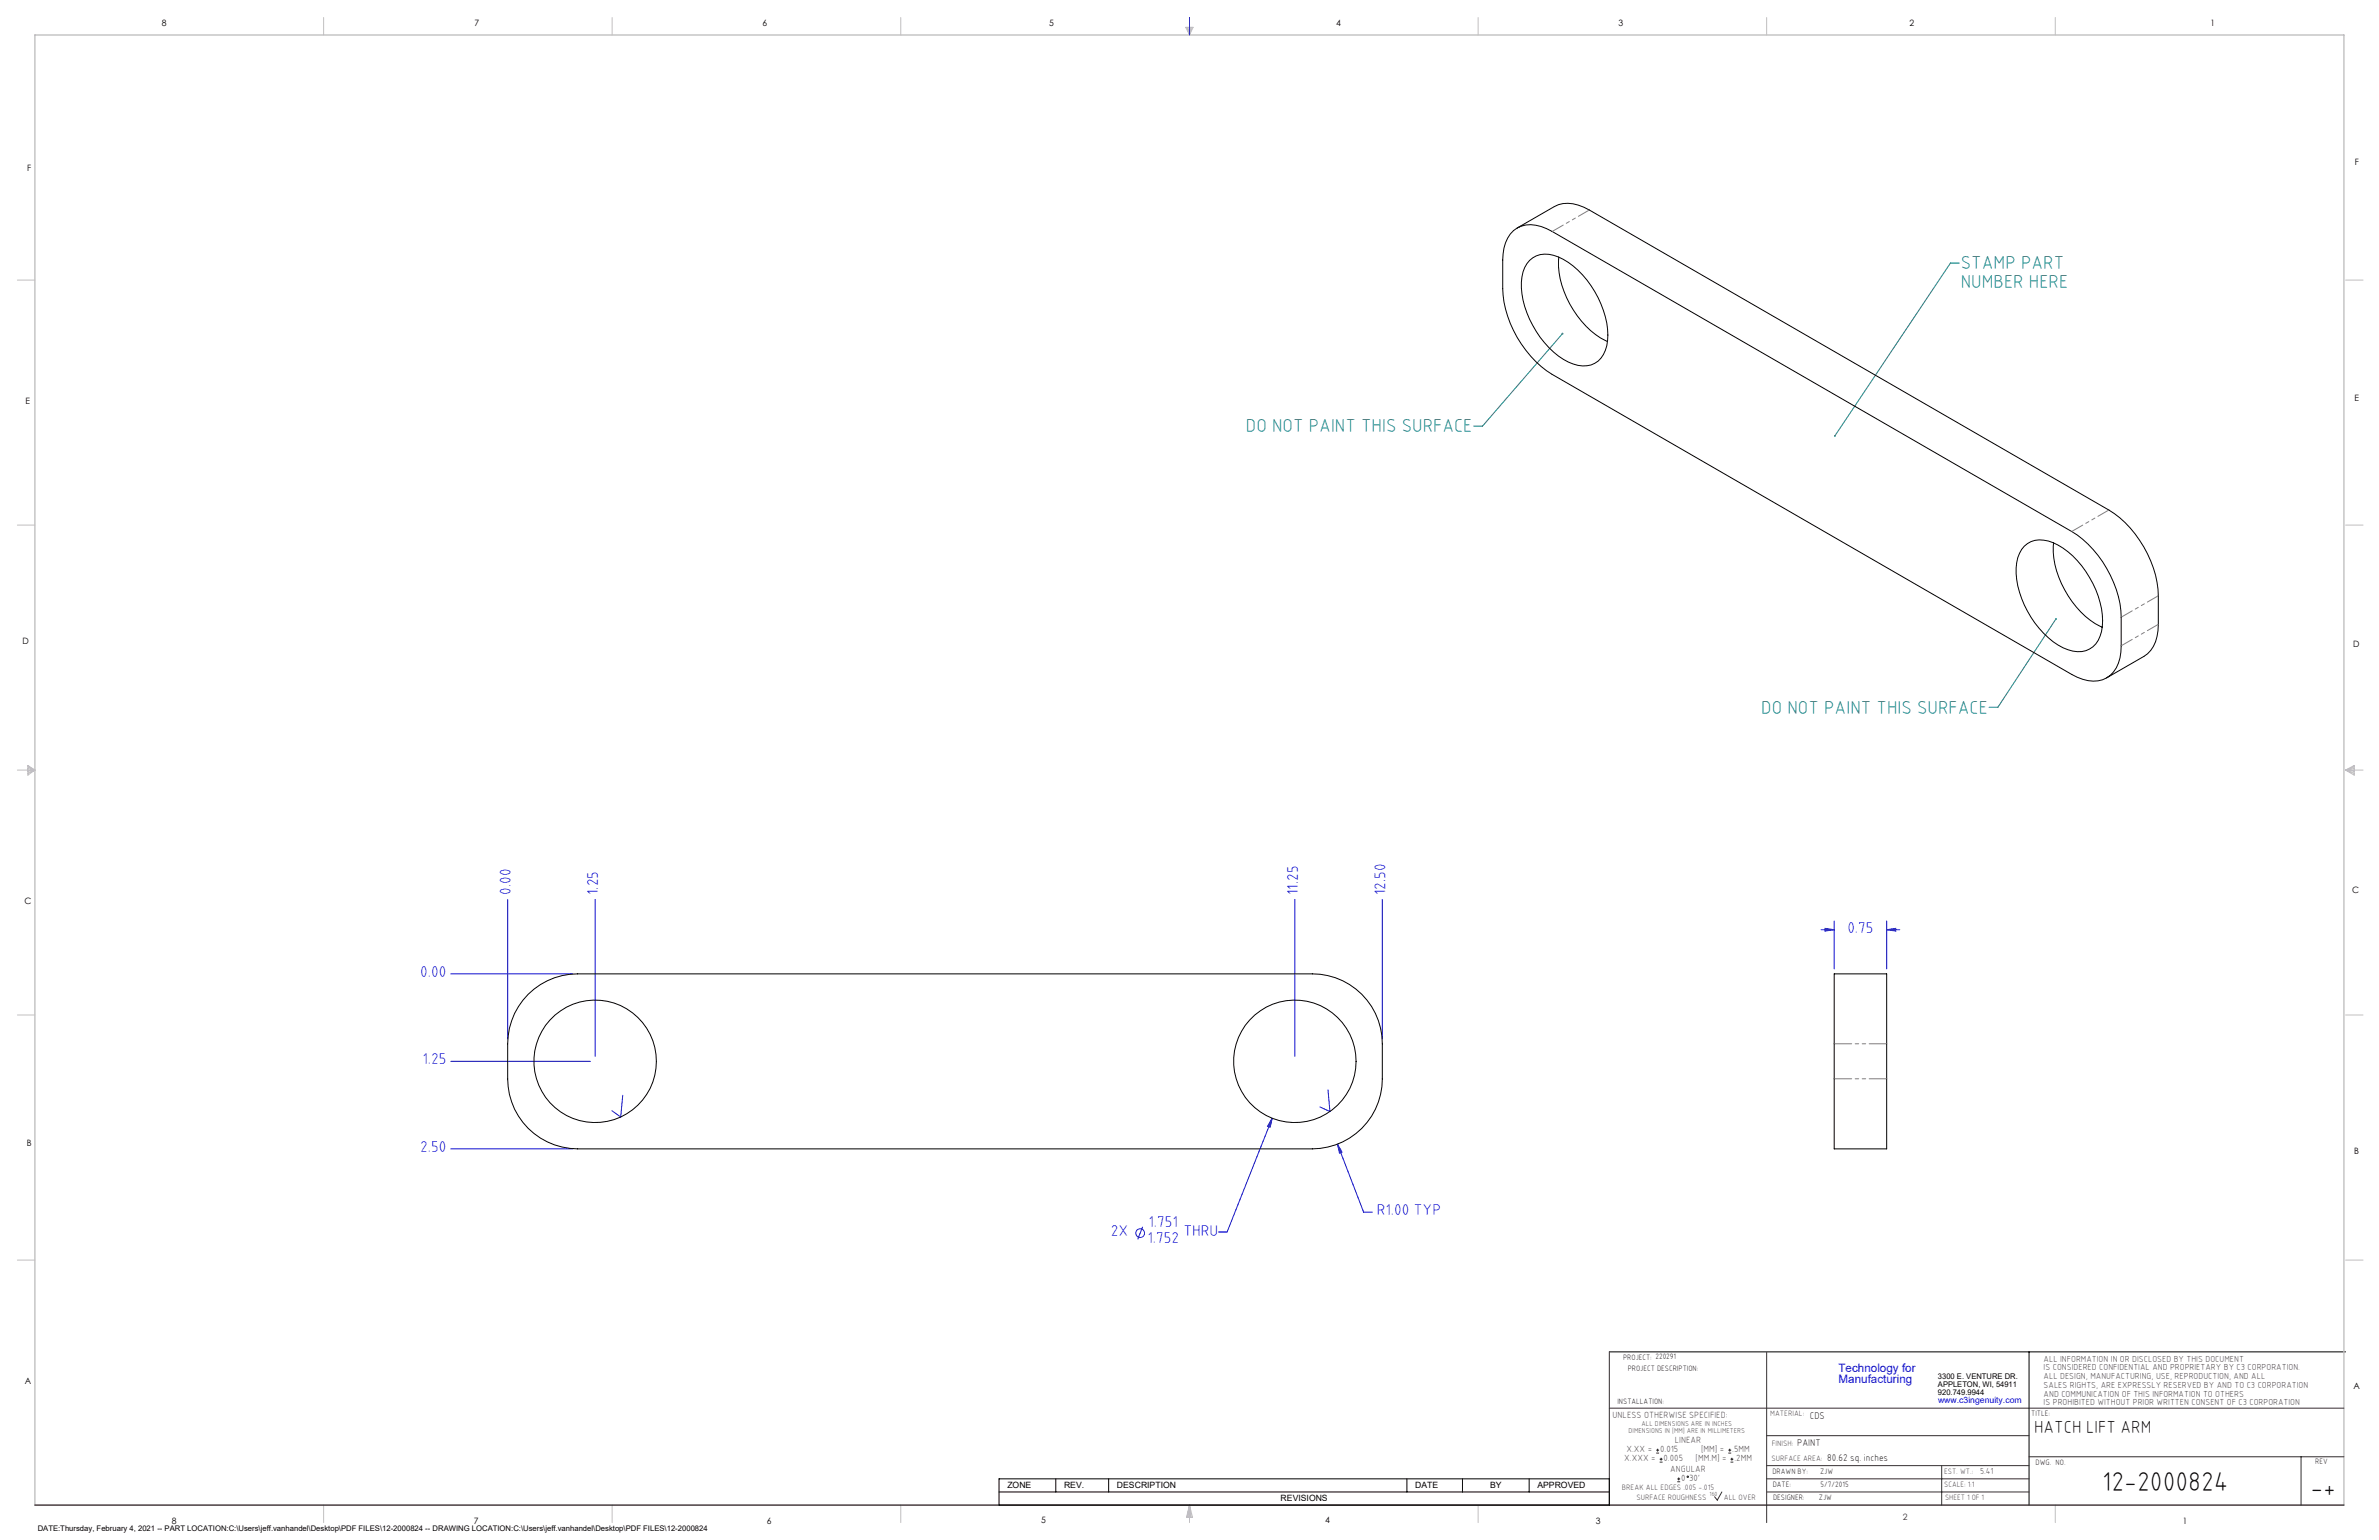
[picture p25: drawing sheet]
<svg xmlns="http://www.w3.org/2000/svg" width="864mm" height="559mm" viewBox="0 0 864 559" stroke-linecap="round" stroke-linejoin="round" font-family="sans-serif">
<defs><g id="words">
<g font-size="9.9">
<text x="763.2" y="541.1">12-2000824</text>
<text x="838.7" y="543.2">-+</text>
</g>
<g font-size="6.8" fill="#008080">
<text x="711.8" y="97.7">STAMP PART</text>
<text x="711.8" y="104.6">NUMBER HERE</text>
<text x="452.3" y="156.9">DO NOT PAINT THIS SURFACE</text>
<text x="639.4" y="259">DO NOT PAINT THIS SURFACE</text>
</g>
<text font-size="6.3" x="738.4" y="519.9">HATCH LIFT ARM</text>
<g font-size="5.7" fill="#00f">
<text x="185.4" y="324.8" transform="rotate(-90 185.4 324.8)">0.00</text>
<text x="217.2" y="324.8" transform="rotate(-90 217.2 324.8)">1.25</text>
<text x="471.2" y="324.8" transform="rotate(-90 471.2 324.8)">11.25</text>
<text x="502.9" y="324.8" transform="rotate(-90 502.9 324.8)">12.50</text>
<text x="670.6" y="338.5">0.75</text>
<text x="152.6" y="354.5">0.00</text>
<text x="153.4" y="386.2">1.25</text>
<text x="152.6" y="418">2.50</text>
<text x="499.8" y="441">R1.00 TYP</text>
<text x="403.2" y="448.6">2X</text>
<text x="416.9" y="445.3">1.751</text>
<text x="429.6" y="448.6">THRU</text>
<text x="416.5" y="451">1.752</text>
</g>
<g font-size="4.2" fill="#00f">
<text x="667.4" y="497.7">Technology for</text>
<text x="667.4" y="502">Manufacturing</text>
</g>
<g font-size="3.5">
<text x="657" y="514.9">CDS</text>
<text x="652.4" y="524.7">PAINT</text>
<text x="663.3" y="530.1">80.62 sq. inches</text>
</g>
<g font-size="3.3" fill="#382c30">
<text x="585.4" y="514.4">UNLESS OTHERWISE SPECIFIED:</text>
<text x="590.4" y="526.8">X.XX =</text>
<text x="602.6" y="526.8">0.015</text>
<text x="608" y="523.6">LINEAR</text>
<text x="617.5" y="526.8">[MM] =</text>
<text x="628.8" y="526.8">.5MM</text>
<text x="589.6" y="530.1">X.XXX =</text>
<text x="603.9" y="530.1">0.005</text>
<text x="606.3" y="534">ANGULAR</text>
<text x="615.5" y="530.1">[MM.M] =</text>
<text x="629.6" y="530.1">.2MM</text>
<text x="610.3" y="537.3">0</text>
<text x="613.2" y="537.3">30'</text>
</g>
<g font-size="3.2">
<text x="58.8" y="9.6">8</text>
<text x="172.3" y="9.5">7</text>
<text x="276.8" y="9.5">6</text>
<text x="380.9" y="9.6">5</text>
<text x="485" y="9.5">4</text>
<text x="587.5" y="9.5">3</text>
<text x="693.1" y="9.5">2</text>
<text x="802.4" y="9.5">1</text>
<text x="854.9" y="59.8">F</text>
<text x="9.9" y="62">F</text>
<text x="9.3" y="146.5">E</text>
<text x="854.7" y="145.5">E</text>
<text x="8.2" y="233.6">D</text>
<text x="854.3" y="234.9">D</text>
<text x="8.9" y="328.1">C</text>
<text x="853.9" y="324.1">C</text>
<text x="9.7" y="415.8">B</text>
<text x="854.6" y="418.6">B</text>
<text x="9" y="502">A</text>
<text x="854.3" y="503.9">A</text>
<text x="62.3" y="552.9">8</text>
<text x="172" y="552.9">7</text>
<text x="278.3" y="552.9">6</text>
<text x="377.9" y="552.8">5</text>
<text x="481" y="552.8">4</text>
<text x="579.3" y="552.8">3</text>
<text x="792.4" y="552.8">1</text>
</g>
<g font-size="3.2" fill="#382c30">
<text x="741.9" y="494.1">ALL INFORMATION IN OR DISCLOSED BY THIS DOCUMENT</text>
<text x="741.9" y="497.3">IS CONSIDERED CONFIDENTIAL AND PROPRIETARY BY C3 CORPORATION.</text>
<text x="741.9" y="500.4">ALL DESIGN, MANUFACTURING, USE, REPRODUCTION, AND ALL</text>
<text x="741.9" y="503.6">SALES RIGHTS, ARE EXPRESSLY RESERVED BY AND TO C3 CORPORATION</text>
<text x="741.9" y="506.8">AND COMMUNICATION OF THIS INFORMATION TO OTHERS</text>
<text x="741.9" y="510">IS PROHIBITED WITHOUT PRIOR WRITTEN CONSENT OF C3 CORPORATION</text>
<text x="718.8" y="534.7">5.41</text>
<text x="690.7" y="551.6">2</text>
</g>
<text font-size="3.1" fill="#00f" x="703.5" y="509.2">www.c3ingenuity.com</text>
<g font-size="3.1">
<text x="365.7" y="540">ZONE</text>
<text x="386.3" y="540">REV.</text>
<text x="405.5" y="540">DESCRIPTION</text>
<text x="464.9" y="544.8">REVISIONS</text>
<text x="513.7" y="540">DATE</text>
<text x="540.9" y="540">BY</text>
<text x="558.1" y="540">APPROVED</text>
</g>
<g font-size="2.8">
<text x="589.2" y="493.3">PROJECT: 220291</text>
<text x="590.9" y="497.3">PROJECT DESCRIPTION:</text>
<text x="703.5" y="500.5">3300 E. VENTURE DR.</text>
<text x="703.5" y="503.3">APPLETON, WI, 54911</text>
<text x="587.1" y="509.6">INSTALLATION:</text>
<text x="703.5" y="506.2">920.749.9944</text>
<text x="737.3" y="513.8">TITLE:</text>
<text x="738.9" y="531.5">DWG. NO.</text>
<text x="840.5" y="531.3">REV</text>
<text x="643.4" y="534.9">DRAWN BY:</text>
<text x="643.5" y="539.7">DATE:</text>
<text x="660.7" y="534.7">ZJW</text>
<text x="660.9" y="539.6">5/7/2015</text>
<text x="643.6" y="544.4">DESIGNER:</text>
<text x="660.3" y="544.3">ZJW</text>
<text x="13.7" y="555.5">DATE:Thursday, February 4, 2021 -- PART LOCATION:C:\Users\jeff.vanhandel\Desktop\PDF FILES\12-2000824 -- DRAWING LOCATION:C:\Users\jeff.vanhandel\Desktop\PDF FILES\12-2000824</text>
</g>
<g font-size="2.8" fill="#382c30">
<text x="642.6" y="513.8">MATERIAL:</text>
<text x="643.2" y="524.8">FINISH:</text>
<text x="643.1" y="530.1">SURFACE AREA:</text>
<text x="705.7" y="534.7">EST. WT.:</text>
<text x="705.7" y="539.7">SCALE: 1:1</text>
<text x="588.8" y="540.5">BREAK ALL EDGES .005 -.015</text>
<text x="594" y="544.2">SURFACE ROUGHNESS</text>
<text x="625.8" y="544.2">ALL OVER</text>
<text x="706.1" y="544.4">SHEET 1 OF 1</text>
</g>
<g font-size="2.5" fill="#382c30">
<text x="591.2" y="520.1">DIMENSIONS IN [MM] ARE IN MILLIMETERS</text>
<text x="595.9" y="517.3">ALL DIMENSIONS ARE IN INCHES</text>
</g>
<text font-size="2.2" fill="#382c30" x="620.6" y="542.9">160</text>
</g></defs>
<path d="M584.2 490.5h267.3M736.6 490.5v55.6M362.7 536.6h221.5v9.5h-221.5zM383.3 536.6v4.8M402.4 536.6v4.8M510.7 536.6v4.8M530.9 536.6v4.8M555.1 536.6v4.8M362.7 541.4h221.5" fill="none" stroke="#000" stroke-width=".36"/>
<g fill="none" stroke="#c0c0c0" stroke-width=".36">
<path d="M117.5 6.4v6.3M222.2 6.4v6.3M327 6.4v6.3M430.4 9.9h2.7l-1.3 2.8zM430.9 9.9l.9 2.8M431.2 9.9l.6 2.8M432.1 9.9l-.3 2.8M432.6 9.9l-.8 2.8M536.6 6.4v6.3M641.3 6.4v6.3M746.1 6.4v6.3M6.3 101.6h6.4"/>
<path d="M851.5 101.6h6.3M6.3 190.5h6.4M851.5 190.5h6.3M6.3 279.4h6.4M10.1 277.7l2.6 1.7-2.6 1.9zM10.1 278.2l2.6 1.2M10.1 278.8l2.6 .6M12.7 279.4l-2.6 1.2M12.7 279.4l-2.6 .5M851.5 279.4h6.3M851.5 279.4l3.1 .5M851.5 279.4l3.1 1.2"/>
<path d="M851.5 279.4l3.1-1.7v3.6zM854.6 278.8l-3.1 .6M854.6 278.2l-3.1 1.2M6.3 368.3h6.4M851.5 368.3h6.3M6.3 457.2h6.4M851.5 457.2h6.3M117.5 546.1v6.4M222.2 546.1v6.4M327 546.1v6.4M431.8 546.1v6.4M431.8 546.1l1.1 4.5h-2.2z"/>
<path d="M431.8 546.1l.6 4.5M431.8 546.1l-.9 4.5M431.8 546.1l-.4 4.5M431.8 546.1l.3 4.5M536.6 546.1v6.4M746.1 546.1v6.4"/>
</g>
<path d="M12.7 546.1v-533.4h838.2v533.4" fill="none" stroke="#c0c0c0" stroke-width=".5"/>
<g fill="none" stroke="#00f" stroke-width=".36">
<path d="M431.8 6.4v6.3M184.3 326.4v50.6M216 326.4v56.9M470 326.4v56.9M501.8 326.4v50.6M661.1 337.4h4.7M662.5 336.9l3.3 .5-3.3 .5zM665.8 334.2v17.4M684.9 337.4l3.3-.5v1zM684.9 334.2v17.4M684.9 337.4h4.7M163.7 353.4h44.2"/>
<path d="M163.7 385.1h50.6M226.1 397.4l-.8 7.9-3.2-2.3M482.1 395.5l.7 7.8-3.6-1.6M163.7 416.9h44.2M461.8 405.8l-.7 3.2-1-.3zM461.8 405.8l-16.3 41.2h-3.2M485.5 415.2l1.7 2.9-1 .3zM485.5 415.2l9.5 24.6h3.2M414.8 445.2l-1.8 4.5"/>
<circle cx="413.9" cy="447.5" r="1.59"/>
</g>
<path d="M584.2 490.5v55.6M641.3 490.7v61.8M584.2 511h266.7M641.3 520.9h95.3M641.3 531.8h95.3M641.3 536.6h95.3M704.8 531.8v14.3M736.6 528.6h114.3M835.3 528.6v17.5M625.1 541.4l-1.7 2.9-1-1.2M641.3 541.4h95.3" fill="none" stroke="#382c30" stroke-width=".36"/>
<path d="M12.7 546.1h838.2" fill="none" stroke="#382c30" stroke-width=".5"/>
<path d="M711.2 95.5h-3.2l-41.9 62.7M567.2 121.1l-29 33.5h-3.2M746.3 224.6l-21.1 32h-3.1" fill="none" stroke="#008080" stroke-width=".36"/>
<path d="M665.8 157.9v.5l.3-.2-.2 .2a.35 .35 0 0 0 .5-.1 .35 .35 0 0 0-.1-.4 .35 .35 0 0 0-.5 0zM746.1 224.3a.35 .35 0 0 0 0 .5 .35 .35 0 0 0 .5 0 .35 .35 0 0 0-.1-.5l-.2 .3 .2-.3zM566.9 120.9a.33 .33 0 0 0 .1 .4 .33 .33 0 0 0 .5 0 .33 .33 0 0 0-.1-.5l-.2 .3 .2-.3z" fill="#008080"/>
<path d="M485.5 415.2l.7 3.2 1-.3zM461.8 405.8l-1.7 2.9 1 .3zM662.5 336.9l3.3 .5-3.3 .5zM684.9 337.4l3.3-.5v1z" fill="#00f"/>
<g fill="none" stroke="#000" stroke-width=".36">
<path d="M549.4 83.7a10.6 10.6 0 0 1 12-.7l190.7 109.9a39.7 39.7 0 0 1 17.9 31.1v10.4a12.9 12.9 0 0 1-5.2 11.6 11.6 11.6 0 0 1-10.7-.3l-190.6-109.8a39.7 39.7 0 0 1-18-31.2v-10.3a14 14 0 0 1 3.9-10.7zM550.8 82.7l13.4-7.7a11.6 11.6 0 0 1 10.7 .2l190.6 109.9a39.7 39.7 0 0 1 18 31.1v10.4a12.9 12.9 0 0 1-5.3 11.6l-13.4 7.8M555.2 94.5a9 9 0 0 1 10.5-1.3 33.6 33.6 0 0 1 17.6 24 16.4 16.4 0 0 1-2.1 12.8 9.4 9.4 0 0 1-11.9 1.4 34.1 34.1 0 0 1-17-29 12.1 12.1 0 0 1 2.9-7.9zM565.9 93.3a33.4 33.4 0 0 0 17.6 30.6M734.8 198.2a9.9 9.9 0 0 1 12.3-.4 34.6 34.6 0 0 1 16.2 27.4 11.3 11.3 0 0 1-4.8 10.3 10.4 10.4 0 0 1-9.6-.4 34 34 0 0 1-17-29 12.1 12.1 0 0 1 2.9-7.9zM745.5 197a33.9 33.9 0 0 0 15.1 29.3l2.5 1.3M665.8 353.4h19.1v63.5h-19.1zM191.7 360.8a25.5 25.5 0 0 1 18-7.4h266.7a25.4 25.4 0 0 1 25.4 25.4v12.7a25.4 25.4 0 0 1-25.4 25.4h-266.7a25.4 25.4 0 0 1-25.4-25.4v-12.7a25.7 25.7 0 0 1 7.4-18z"/>
<circle cx="216" cy="385.1" r="22.2"/>
<circle cx="470" cy="385.1" r="22.2"/>
</g>
<path d="M684.9 378.7h-19.1M665.8 391.4h19.1" fill="none" stroke="#808080" stroke-width=".36" stroke-dasharray="6.3 1.3 1.3 1.3 1.3 1.3"/>
<path d="M577 76.2l-13.5 7.8M752.1 192.8l13.4-7.7M783.5 216.2l-13.5 7.7M770 234.3l13.5-7.8" fill="none" stroke="#808080" stroke-width=".36" stroke-dasharray="6.3 1.3 1.3 1.3 1.3 1.3" stroke-dashoffset="1.7"/>
<g fill="none" stroke="#382c30" stroke-width=".36">
<path d="M601.2 527.3h1.1M601.2 526.2h1.1M601.7 525.7v1M602.5 530.5h1M602.5 529.5h1M603 529v1M608.9 537.7h1M608.9 536.6h1M609.4 536.1v1.1M627.4 527.3h1M627.4 526.2h1M627.9 525.7v1"/>
<path d="M628.2 530.5h1M628.2 529.5h1M628.7 529v1"/>
<circle cx="612.7" cy="535.9" r=".27"/>
</g>
<use href="#words"/>
</svg>
